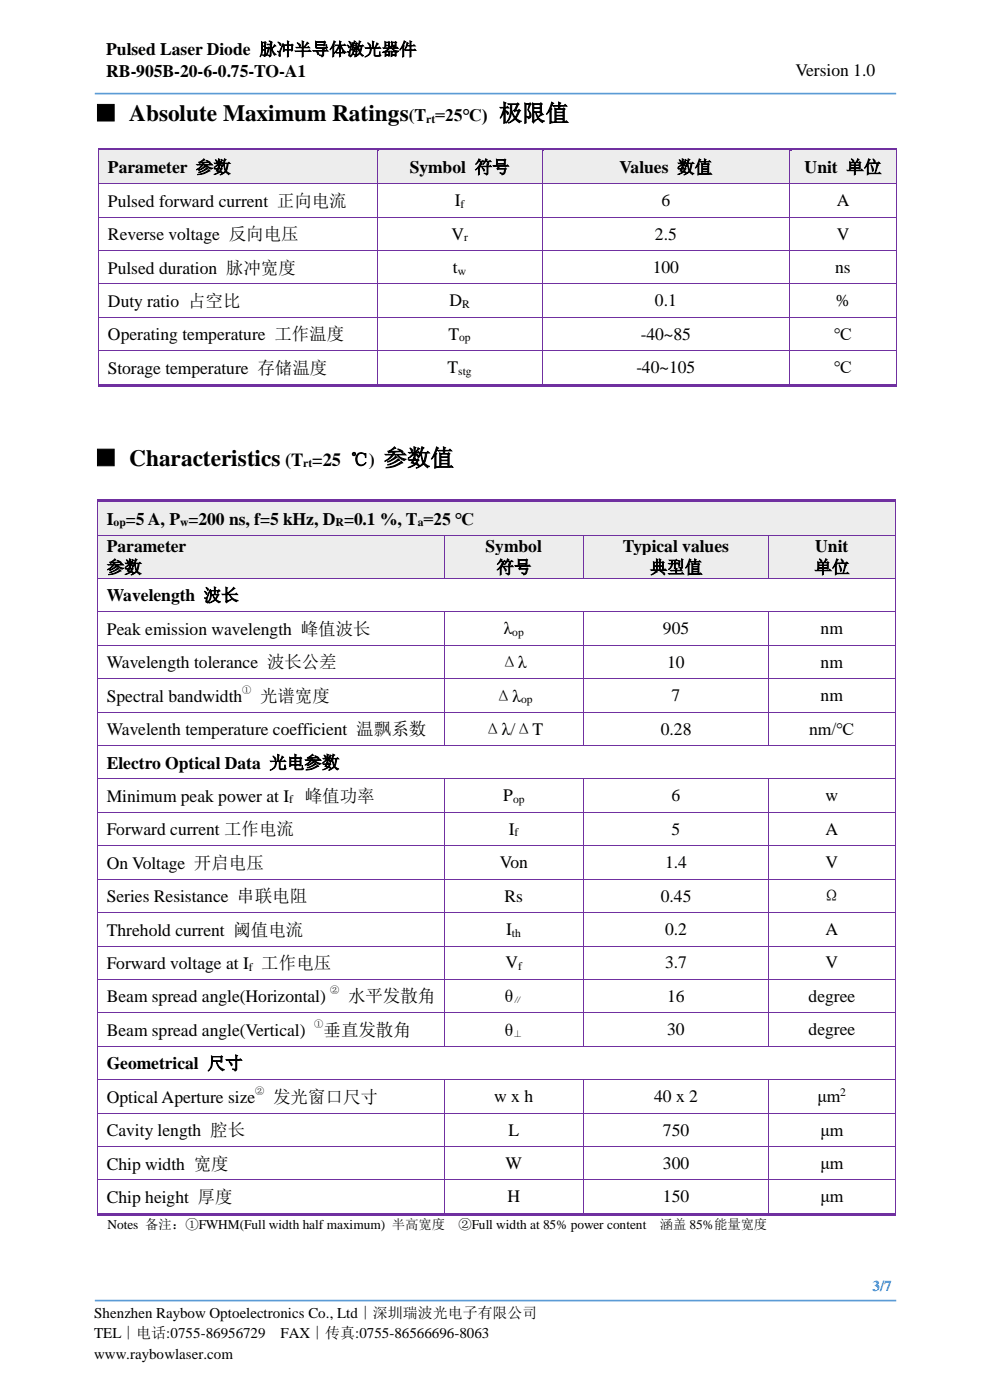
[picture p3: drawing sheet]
<svg xmlns="http://www.w3.org/2000/svg" width="210mm" height="297mm" viewBox="0 0 210 297" stroke-linecap="round" stroke-linejoin="round" font-family="sans-serif">
<defs><g id="words">
<g font-size="5">
<text x="20" y="25.7">■ Absolute Maximum Ratings</text>
<text x="105.8" y="25.7">极限值</text>
<text x="20" y="98.8">■ Characteristics</text>
<text x="81.4" y="98.8">参数值</text>
</g>
<text font-size="3.9" x="60.5" y="98.8">(T =25 ℃)</text>
<g font-size="3.7">
<text x="22.5" y="11.7">Pulsed Laser Diode 脉冲半导体激光器件</text>
<text x="22.5" y="16.3">RB-905B-20-6-0.75-TO-A1</text>
<text x="168.7" y="16.2">Version 1.0</text>
<text x="86.7" y="25.7">(T =25℃)</text>
<text x="22.9" y="36.7">Parameter 参数</text>
<text x="86.9" y="36.7">Symbol 符号</text>
<text x="131.4" y="36.7">Values 数值</text>
<text x="170.7" y="36.7">Unit 单位</text>
<text x="22.9" y="43.9">Pulsed forward current 正向电流</text>
<text x="96.5" y="43.7">I</text>
<text x="140.3" y="43.7">6</text>
<text x="177.5" y="43.7">A</text>
<text x="22.9" y="50.9">Reverse voltage 反向电压</text>
<text x="95.8" y="50.8">V</text>
<text x="138.9" y="50.8">2.5</text>
<text x="177.5" y="50.8">V</text>
<text x="22.9" y="58">Pulsed duration 脉冲宽度</text>
<text x="96.1" y="57.9">t</text>
<text x="138.5" y="57.9">100</text>
<text x="177.2" y="57.9">ns</text>
<text x="22.9" y="65.1">Duty ratio 占空比</text>
<text x="95.3" y="65">D</text>
<text x="138.9" y="65">0.1</text>
<text x="177.3" y="65">%</text>
<text x="22.9" y="72.2">Operating temperature 工作温度</text>
<text x="95.1" y="72.1">T</text>
<text x="135.9" y="72.1">-40~85</text>
<text x="176.9" y="72.1">℃</text>
<text x="22.9" y="79.3">Storage temperature 存储温度</text>
<text x="94.9" y="79.2">T</text>
<text x="135" y="79.2">-40~105</text>
<text x="176.9" y="79.2">℃</text>
<text x="22.6" y="111.3">I =5 A, P =200 ns, f=5 kHz, D =0.1 %, T =25 ℃</text>
<text x="22.6" y="117.1">Parameter</text>
<text x="103" y="117.1">Symbol</text>
<text x="132.1" y="117.1">Typical values</text>
<text x="172.9" y="117.1">Unit</text>
<text x="22.6" y="121.6">参数</text>
<text x="105.3" y="121.6">符号</text>
<text x="137.8" y="121.6">典型值</text>
<text x="172.8" y="121.6">单位</text>
<text x="22.6" y="127.6">Wavelength 波长</text>
<text x="22.6" y="134.7">Peak emission wavelength 峰值波长</text>
<text x="106.8" y="134.6">λ</text>
<text x="140.6" y="134.6">905</text>
<text x="174.1" y="134.6">nm</text>
<text x="22.6" y="141.8">Wavelength tolerance 波长公差</text>
<text x="106.2" y="141.8">Δλ</text>
<text x="141.5" y="141.7">10</text>
<text x="174.1" y="141.7">nm</text>
<text x="22.6" y="148.9">Spectral bandwidth</text>
<text x="55.2" y="148.9">光谱宽度</text>
<text x="105" y="148.9">Δλ</text>
<text x="142.4" y="148.8">7</text>
<text x="174.1" y="148.8">nm</text>
<text x="22.6" y="156">Wavelenth temperature coefficient 温飘系数</text>
<text x="102.7" y="156">Δλ/ΔT</text>
<text x="140.2" y="155.9">0.28</text>
<text x="171.7" y="155.9">nm/℃</text>
<text x="22.6" y="163.1">Electro Optical Data 光电参数</text>
<text x="22.6" y="170.1">Minimum peak power at I</text>
<text x="64.6" y="170.1">峰值功率</text>
<text x="106.7" y="170.1">P</text>
<text x="142.5" y="170.1">6</text>
<text x="175.1" y="170.1">w</text>
<text x="22.6" y="177.2">Forward current 工作电流</text>
<text x="108" y="177.1">I</text>
<text x="142.5" y="177.1">5</text>
<text x="175.1" y="177.1">A</text>
<text x="22.6" y="184.3">On Voltage 开启电压</text>
<text x="106" y="184.2">Von</text>
<text x="141.1" y="184.2">1.4</text>
<text x="175.1" y="184.2">V</text>
<text x="22.6" y="191.4">Series Resistance 串联电阻</text>
<text x="107" y="191.3">Rs</text>
<text x="140.2" y="191.3">0.45</text>
<text x="174.6" y="191.4">Ω</text>
<text x="22.6" y="198.5">Threhold current 阈值电流</text>
<text x="107.4" y="198.4">I</text>
<text x="141.1" y="198.4">0.2</text>
<text x="175.1" y="198.4">A</text>
<text x="22.6" y="205.6">Forward voltage at I</text>
<text x="55.4" y="205.6">工作电压</text>
<text x="107.2" y="205.5">V</text>
<text x="141.1" y="205.5">3.7</text>
<text x="175.1" y="205.5">V</text>
<text x="22.6" y="212.7">Beam spread angle(Horizontal)</text>
<text x="73.8" y="212.7">水平发散角</text>
<text x="107.1" y="212.7">θ</text>
<text x="141.5" y="212.6">16</text>
<text x="171.5" y="212.6">degree</text>
<text x="22.6" y="219.8">Beam spread angle(Vertical)</text>
<text x="68.6" y="219.8">垂直发散角</text>
<text x="107.1" y="219.8">θ</text>
<text x="141.5" y="219.7">30</text>
<text x="171.5" y="219.7">degree</text>
<text x="22.6" y="226.9">Geometrical 尺寸</text>
<text x="22.6" y="234">Optical Aperture size</text>
<text x="58" y="234">发光窗口尺寸</text>
<text x="104.9" y="233.8">w x h</text>
<text x="138.8" y="233.8">40 x 2</text>
<text x="173.4" y="233.8">μm</text>
<text x="22.6" y="241">Cavity length 腔长</text>
<text x="107.9" y="241">L</text>
<text x="140.6" y="241">750</text>
<text x="174" y="241">μm</text>
<text x="22.6" y="248.2">Chip width 宽度</text>
<text x="107.2" y="248">W</text>
<text x="140.6" y="248">300</text>
<text x="174" y="248">μm</text>
<text x="22.6" y="255.2">Chip height 厚度</text>
<text x="107.7" y="255.1">H</text>
<text x="140.6" y="255.1">150</text>
<text x="174" y="255.1">μm</text>
</g>
<text font-size="3.2" fill="#2e74b5" x="185.1" y="273.9">3/7</text>
<g font-size="3.2">
<text x="20" y="279.7">Shenzhen Raybow Optoelectronics Co., Ltd∣深圳瑞波光电子有限公司</text>
<text x="20" y="283.9">TEL∣电话:0755-86956729</text>
<text x="59.5" y="283.9">FAX∣传真:0755-86566696-8063</text>
<text x="20" y="288.3">www.raybowlaser.com</text>
</g>
<g font-size="2.8">
<text x="22.8" y="260.8">Notes 备注：①FWHM(Full width half maximum) 半高宽度</text>
<text x="97.2" y="260.8">②Full width at 85% power content</text>
<text x="140" y="260.8">涵盖 85%能量宽度</text>
</g>
<g font-size="2.5">
<text x="90.4" y="26">rt</text>
<text x="97.7" y="44.1">f</text>
<text x="98.5" y="51.2">r</text>
<text x="97.1" y="58.3">w</text>
<text x="98" y="65.4">R</text>
<text x="97.4" y="72.4">op</text>
<text x="97.2" y="79.5">stg</text>
<text x="64.3" y="99.2">rt</text>
<text x="24.1" y="111.7">op</text>
<text x="38.2" y="111.7">w</text>
<text x="71.2" y="111.7">R</text>
<text x="88.6" y="111.7">a</text>
<text x="108.7" y="134.9">op</text>
<text x="110.5" y="149.2">op</text>
<text x="61.3" y="170.5">f</text>
<text x="108.8" y="170.4">op</text>
<text x="109.2" y="177.5">f</text>
<text x="108.6" y="198.8">th</text>
<text x="52.8" y="206">f</text>
<text x="109.9" y="205.8">f</text>
<text x="178.2" y="232.6">2</text>
</g>
<g font-size="1.9">
<text x="51.4" y="146.9">①</text>
<text x="70" y="210.7">②</text>
<text x="108.9" y="212.9">∥</text>
<text x="66.7" y="217.8">①</text>
<text x="108.9" y="220">⊥</text>
<text x="54.1" y="232">②</text>
</g>
</g></defs>
<path d="M20.1 19.9h170" fill="none" stroke="#5b9bd5" stroke-width=".35"/>
<g fill="#ededed">
<path d="M21 31.9h59v1.1h-59z" fill-rule="evenodd"/>
<path d="M21 33h1.9v4.8h-1.9z" fill-rule="evenodd"/>
<path d="M78.1 33h1.9v4.8h-1.9z" fill-rule="evenodd"/>
<path d="M21 37.8h59v1.1h-59z" fill-rule="evenodd"/>
<path d="M22.9 33h55.2v4.8h-55.2z" fill-rule="evenodd"/>
<path d="M80.1 31.9h34.9v1.1h-34.9z" fill-rule="evenodd"/>
<path d="M80.1 33h1.8v4.8h-1.8z" fill-rule="evenodd"/>
<path d="M113.1 33h1.9v4.8h-1.9z" fill-rule="evenodd"/>
<path d="M80.1 37.8h34.9v1.1h-34.9z" fill-rule="evenodd"/>
<path d="M81.9 33h31.2v4.8h-31.2z" fill-rule="evenodd"/>
<path d="M115.1 31.9h52.4v1.1h-52.4z" fill-rule="evenodd"/>
<path d="M115.1 33h1.8v4.8h-1.8z" fill-rule="evenodd"/>
<path d="M165.7 33h1.8v4.8h-1.8z" fill-rule="evenodd"/>
<path d="M115.1 37.8h52.4v1.1h-52.4z" fill-rule="evenodd"/>
<path d="M116.9 33h48.8v4.8h-48.8z" fill-rule="evenodd"/>
<path d="M167.6 31.9h22.4v1.1h-22.4z" fill-rule="evenodd"/>
<path d="M167.6 33h1.9v4.8h-1.9z" fill-rule="evenodd"/>
<path d="M188.2 33h1.8v4.8h-1.8z" fill-rule="evenodd"/>
<path d="M167.6 37.8h22.4v1.1h-22.4z" fill-rule="evenodd"/>
<path d="M169.5 33h18.7v4.8h-18.7z" fill-rule="evenodd"/>
</g>
<path d="M20.9 31.4l.1 .5z" fill="#7030a0"/>
<path d="M21 31.4h59v.5h-59z" fill-rule="evenodd" fill="#7030a0"/>
<path d="M21 31.9h59" fill="none" stroke="#ededed" stroke-width=".21"/>
<path d="M80.1 31.9l.4 .1z" fill="#ededed"/>
<g fill="#7030a0">
<path d="M80 31.4h.5v.5h-.5z" fill-rule="evenodd"/>
<path d="M80.5 31.4h34.5v.5h-34.5z" fill-rule="evenodd"/>
</g>
<path d="M80.5 31.9h34.5" fill="none" stroke="#ededed" stroke-width=".21"/>
<path d="M115.1 31.9l.4 .1z" fill="#ededed"/>
<g fill="#7030a0">
<path d="M115 31.4h.5v.5h-.5z" fill-rule="evenodd"/>
<path d="M115.5 31.4h52v.5h-52z" fill-rule="evenodd"/>
</g>
<path d="M115.5 31.9h52" fill="none" stroke="#ededed" stroke-width=".21"/>
<path d="M167.6 31.9l.4 .1z" fill="#ededed"/>
<g fill="#7030a0">
<path d="M167.5 31.4h.5v.5h-.5z" fill-rule="evenodd"/>
<path d="M168 31.4h22v.5h-22z" fill-rule="evenodd"/>
</g>
<path d="M168 31.9h22" fill="none" stroke="#ededed" stroke-width=".21"/>
<path d="M190 31.4l.1 .5z" fill="#7030a0"/>
<path d="M21 32v6.9M80 32v6.9M115 32v6.9M167.5 32v6.9M190.1 32v6.9" fill="none" stroke="#7030a0" stroke-width=".21"/>
<path d="M20.9 38.9l.1 .1z" fill="#7030a0"/>
<path d="M21 39h59" fill="none" stroke="#7030a0" stroke-width=".21"/>
<path d="M80 38.9l.1 .1z" fill="#7030a0"/>
<path d="M80.1 39h34.9" fill="none" stroke="#7030a0" stroke-width=".21"/>
<path d="M115 38.9l.1 .1z" fill="#7030a0"/>
<path d="M115.1 39h52.4" fill="none" stroke="#7030a0" stroke-width=".21"/>
<path d="M167.5 38.9l.1 .1z" fill="#7030a0"/>
<path d="M167.6 39h22.4" fill="none" stroke="#7030a0" stroke-width=".21"/>
<path d="M190 38.9l.1 .1z" fill="#7030a0"/>
<path d="M21 39v7M80 39v7M115 39v7M167.5 39v7M190.1 39v7" fill="none" stroke="#7030a0" stroke-width=".21"/>
<path d="M20.9 46l.1 .1z" fill="#7030a0"/>
<path d="M21 46.1h59" fill="none" stroke="#7030a0" stroke-width=".21"/>
<path d="M80 46l.1 .1z" fill="#7030a0"/>
<path d="M80.1 46.1h34.9" fill="none" stroke="#7030a0" stroke-width=".21"/>
<path d="M115 46l.1 .1z" fill="#7030a0"/>
<path d="M115.1 46.1h52.4" fill="none" stroke="#7030a0" stroke-width=".21"/>
<path d="M167.5 46l.1 .1z" fill="#7030a0"/>
<path d="M167.6 46.1h22.4" fill="none" stroke="#7030a0" stroke-width=".21"/>
<path d="M190 46l.1 .1z" fill="#7030a0"/>
<path d="M21 46.1v7M80 46.1v7M115 46.1v7M167.5 46.1v7M190.1 46.1v7" fill="none" stroke="#7030a0" stroke-width=".21"/>
<path d="M20.9 53.1l.1 .1z" fill="#7030a0"/>
<path d="M21 53.2h59" fill="none" stroke="#7030a0" stroke-width=".21"/>
<path d="M80 53.1l.1 .1z" fill="#7030a0"/>
<path d="M80.1 53.2h34.9" fill="none" stroke="#7030a0" stroke-width=".21"/>
<path d="M115 53.1l.1 .1z" fill="#7030a0"/>
<path d="M115.1 53.2h52.4" fill="none" stroke="#7030a0" stroke-width=".21"/>
<path d="M167.5 53.1l.1 .1z" fill="#7030a0"/>
<path d="M167.6 53.2h22.4" fill="none" stroke="#7030a0" stroke-width=".21"/>
<path d="M190 53.1l.1 .1z" fill="#7030a0"/>
<path d="M21 53.2v7M80 53.2v7M115 53.2v7M167.5 53.2v7M190.1 53.2v7" fill="none" stroke="#7030a0" stroke-width=".21"/>
<path d="M20.9 60.2l.1 .1z" fill="#7030a0"/>
<path d="M21 60.2h59" fill="none" stroke="#7030a0" stroke-width=".21"/>
<path d="M80 60.2l.1 .1z" fill="#7030a0"/>
<path d="M80.1 60.2h34.9" fill="none" stroke="#7030a0" stroke-width=".21"/>
<path d="M115 60.2l.1 .1z" fill="#7030a0"/>
<path d="M115.1 60.2h52.4" fill="none" stroke="#7030a0" stroke-width=".21"/>
<path d="M167.5 60.2l.1 .1z" fill="#7030a0"/>
<path d="M167.6 60.2h22.4" fill="none" stroke="#7030a0" stroke-width=".21"/>
<path d="M190 60.2l.1 .1z" fill="#7030a0"/>
<path d="M21 60.3v7M80 60.3v7M115 60.3v7M167.5 60.3v7M190.1 60.3v7" fill="none" stroke="#7030a0" stroke-width=".21"/>
<path d="M20.9 67.3l.1 .1z" fill="#7030a0"/>
<path d="M21 67.4h59" fill="none" stroke="#7030a0" stroke-width=".21"/>
<path d="M80 67.3l.1 .1z" fill="#7030a0"/>
<path d="M80.1 67.4h34.9" fill="none" stroke="#7030a0" stroke-width=".21"/>
<path d="M115 67.3l.1 .1z" fill="#7030a0"/>
<path d="M115.1 67.4h52.4" fill="none" stroke="#7030a0" stroke-width=".21"/>
<path d="M167.5 67.3l.1 .1z" fill="#7030a0"/>
<path d="M167.6 67.4h22.4" fill="none" stroke="#7030a0" stroke-width=".21"/>
<path d="M190 67.3l.1 .1z" fill="#7030a0"/>
<path d="M21 67.4v7M80 67.4v7M115 67.4v7M167.5 67.4v7M190.1 67.4v7" fill="none" stroke="#7030a0" stroke-width=".21"/>
<path d="M20.9 74.4l.1 .1z" fill="#7030a0"/>
<path d="M21 74.4h59" fill="none" stroke="#7030a0" stroke-width=".21"/>
<path d="M80 74.4l.1 .1z" fill="#7030a0"/>
<path d="M80.1 74.4h34.9" fill="none" stroke="#7030a0" stroke-width=".21"/>
<path d="M115 74.4l.1 .1z" fill="#7030a0"/>
<path d="M115.1 74.4h52.4" fill="none" stroke="#7030a0" stroke-width=".21"/>
<path d="M167.5 74.4l.1 .1z" fill="#7030a0"/>
<path d="M167.6 74.4h22.4" fill="none" stroke="#7030a0" stroke-width=".21"/>
<path d="M190 74.4l.1 .1z" fill="#7030a0"/>
<path d="M21 74.5v7" fill="none" stroke="#7030a0" stroke-width=".21"/>
<path d="M20.9 81.5h59.1v.5h-59.1z" fill-rule="evenodd" fill="#7030a0"/>
<path d="M80 74.5v7" fill="none" stroke="#7030a0" stroke-width=".21"/>
<g fill="#7030a0">
<path d="M80 81.5h.5v.5h-.5z" fill-rule="evenodd"/>
<path d="M80.5 81.5h34.5v.5h-34.5z" fill-rule="evenodd"/>
</g>
<path d="M115 74.5v7" fill="none" stroke="#7030a0" stroke-width=".21"/>
<g fill="#7030a0">
<path d="M115 81.5h.5v.5h-.5z" fill-rule="evenodd"/>
<path d="M115.5 81.5h52v.5h-52z" fill-rule="evenodd"/>
</g>
<path d="M167.5 74.5v7" fill="none" stroke="#7030a0" stroke-width=".21"/>
<g fill="#7030a0">
<path d="M167.5 81.5h.5v.5h-.5z" fill-rule="evenodd"/>
<path d="M168 81.5h22v.5h-22z" fill-rule="evenodd"/>
</g>
<path d="M190.1 74.5v7" fill="none" stroke="#7030a0" stroke-width=".21"/>
<path d="M190 81.5l.1 .5z" fill="#7030a0"/>
<g fill="#ededed">
<path d="M20.8 106.6h169.1v1.3h-169.1z" fill-rule="evenodd"/>
<path d="M20.8 107.9h1.8v4.3h-1.8z" fill-rule="evenodd"/>
<path d="M188 107.9h1.9v4.3h-1.9z" fill-rule="evenodd"/>
<path d="M20.8 112.2h169.1v1.3h-169.1z" fill-rule="evenodd"/>
<path d="M22.6 107.9h165.4v4.3h-165.4z" fill-rule="evenodd"/>
</g>
<path d="M20.7 106l.1 .5z" fill="#7030a0"/>
<path d="M20.8 106h169v.5h-169z" fill-rule="evenodd" fill="#7030a0"/>
<path d="M20.8 106.5h169" fill="none" stroke="#ededed" stroke-width=".21"/>
<path d="M189.8 106l.1 .5z" fill="#7030a0"/>
<path d="M20.7 106.6v6.9M189.9 106.6v6.9" fill="none" stroke="#7030a0" stroke-width=".21"/>
<g fill="#ededed">
<path d="M20.8 113.6h1.8v9.1h-1.8z" fill-rule="evenodd"/>
<path d="M92.3 113.6h1.9v9.1h-1.9z" fill-rule="evenodd"/>
<path d="M22.6 117.9h69.7v4.8h-69.7z" fill-rule="evenodd"/>
<path d="M94.3 113.6h1.8v9.1h-1.8z" fill-rule="evenodd"/>
<path d="M121.8 113.6h1.9v9.1h-1.9z" fill-rule="evenodd"/>
<path d="M96.1 117.9h25.7v4.8h-25.7z" fill-rule="evenodd"/>
<path d="M123.8 113.6h1.8v9.1h-1.8z" fill-rule="evenodd"/>
<path d="M161.2 113.6h1.8v9.1h-1.8z" fill-rule="evenodd"/>
<path d="M125.6 117.9h35.6v4.8h-35.6z" fill-rule="evenodd"/>
<path d="M163.1 113.6h1.9v9.1h-1.9z" fill-rule="evenodd"/>
<path d="M188 113.6h1.9v9.1h-1.9z" fill-rule="evenodd"/>
<path d="M165 117.9h23v4.8h-23z" fill-rule="evenodd"/>
</g>
<g fill="#ededed">
<path d="M22.6 113.6h69.7v4.3h-69.7z"/>
<path d="M96.1 113.6h25.7v4.3h-25.7z"/>
<path d="M125.6 113.6h35.6v4.3h-35.6z"/>
<path d="M165 113.6h23v4.3h-23z"/>
</g>
<path d="M20.7 113.5l.1 .1z" fill="#7030a0"/>
<path d="M20.8 113.6h73.4" fill="none" stroke="#7030a0" stroke-width=".21"/>
<path d="M94.2 113.5l.1 .1z" fill="#7030a0"/>
<path d="M94.3 113.6h29.4" fill="none" stroke="#7030a0" stroke-width=".21"/>
<path d="M123.7 113.5v.1z" fill="#7030a0"/>
<path d="M123.7 113.6h39.3" fill="none" stroke="#7030a0" stroke-width=".21"/>
<path d="M163 113.5l.1 .1z" fill="#7030a0"/>
<path d="M163.1 113.6h26.7" fill="none" stroke="#7030a0" stroke-width=".21"/>
<path d="M189.8 113.5l.1 .1z" fill="#7030a0"/>
<path d="M20.7 113.6v9.1M94.2 113.6v9.1M123.7 113.6v9.1M163.1 113.6v9.1M189.9 113.6v9.1" fill="none" stroke="#7030a0" stroke-width=".21"/>
<path d="M20.7 122.7l.1 .1z" fill="#7030a0"/>
<path d="M20.8 122.7h73.4" fill="none" stroke="#7030a0" stroke-width=".21"/>
<path d="M94.2 122.7l.1 .1z" fill="#7030a0"/>
<path d="M94.3 122.7h29.4" fill="none" stroke="#7030a0" stroke-width=".21"/>
<path d="M123.7 122.7v.1z" fill="#7030a0"/>
<path d="M123.7 122.7h39.3" fill="none" stroke="#7030a0" stroke-width=".21"/>
<path d="M163 122.7l.1 .1z" fill="#7030a0"/>
<path d="M163.1 122.7h26.7" fill="none" stroke="#7030a0" stroke-width=".21"/>
<path d="M189.8 122.7l.1 .1z" fill="#7030a0"/>
<path d="M20.7 122.8v7M189.9 122.8v7" fill="none" stroke="#7030a0" stroke-width=".21"/>
<path d="M20.7 129.8l.1 .1z" fill="#7030a0"/>
<path d="M20.8 129.8h73.4" fill="none" stroke="#7030a0" stroke-width=".21"/>
<path d="M94.2 129.8l.1 .1z" fill="#7030a0"/>
<path d="M94.3 129.8h29.4" fill="none" stroke="#7030a0" stroke-width=".21"/>
<path d="M123.7 129.8v.1z" fill="#7030a0"/>
<path d="M123.7 129.8h39.3" fill="none" stroke="#7030a0" stroke-width=".21"/>
<path d="M163 129.8l.1 .1z" fill="#7030a0"/>
<path d="M163.1 129.8h26.7" fill="none" stroke="#7030a0" stroke-width=".21"/>
<path d="M189.8 129.8l.1 .1z" fill="#7030a0"/>
<path d="M20.7 129.9v7M94.2 129.9v7M123.7 129.9v7M163.1 129.9v7M189.9 129.9v7" fill="none" stroke="#7030a0" stroke-width=".21"/>
<path d="M20.7 136.9h.1z" fill="#7030a0"/>
<path d="M20.8 136.9h73.4" fill="none" stroke="#7030a0" stroke-width=".21"/>
<path d="M94.2 136.9h.1z" fill="#7030a0"/>
<path d="M94.3 136.9h29.4" fill="none" stroke="#7030a0" stroke-width=".21"/>
<path d="M123.7 136.9h39.3" fill="none" stroke="#7030a0" stroke-width=".21"/>
<path d="M163 136.9h.1z" fill="#7030a0"/>
<path d="M163.1 136.9h26.7" fill="none" stroke="#7030a0" stroke-width=".21"/>
<path d="M189.8 136.9h.1z" fill="#7030a0"/>
<path d="M20.7 136.9v7.1M94.2 136.9v7.1M123.7 136.9v7.1M163.1 136.9v7.1M189.9 136.9v7.1" fill="none" stroke="#7030a0" stroke-width=".21"/>
<path d="M20.7 144l.1 .1z" fill="#7030a0"/>
<path d="M20.8 144h73.4" fill="none" stroke="#7030a0" stroke-width=".21"/>
<path d="M94.2 144l.1 .1z" fill="#7030a0"/>
<path d="M94.3 144h29.4" fill="none" stroke="#7030a0" stroke-width=".21"/>
<path d="M123.7 144v.1z" fill="#7030a0"/>
<path d="M123.7 144h39.3" fill="none" stroke="#7030a0" stroke-width=".21"/>
<path d="M163 144l.1 .1z" fill="#7030a0"/>
<path d="M163.1 144h26.7" fill="none" stroke="#7030a0" stroke-width=".21"/>
<path d="M189.8 144l.1 .1z" fill="#7030a0"/>
<path d="M20.7 144.1v6.9M94.2 144.1v6.9M123.7 144.1v6.9M163.1 144.1v6.9M189.9 144.1v6.9" fill="none" stroke="#7030a0" stroke-width=".21"/>
<path d="M20.7 151l.1 .1z" fill="#7030a0"/>
<path d="M20.8 151.1h73.4" fill="none" stroke="#7030a0" stroke-width=".21"/>
<path d="M94.2 151l.1 .1z" fill="#7030a0"/>
<path d="M94.3 151.1h29.4" fill="none" stroke="#7030a0" stroke-width=".21"/>
<path d="M123.7 151v.1z" fill="#7030a0"/>
<path d="M123.7 151.1h39.3" fill="none" stroke="#7030a0" stroke-width=".21"/>
<path d="M163 151l.1 .1z" fill="#7030a0"/>
<path d="M163.1 151.1h26.7" fill="none" stroke="#7030a0" stroke-width=".21"/>
<path d="M189.8 151l.1 .1z" fill="#7030a0"/>
<path d="M20.7 151.1v7.1M94.2 151.1v7.1M123.7 151.1v7.1M163.1 151.1v7.1M189.9 151.1v7.1" fill="none" stroke="#7030a0" stroke-width=".21"/>
<path d="M20.7 158.2h.1z" fill="#7030a0"/>
<path d="M20.8 158.2h73.4" fill="none" stroke="#7030a0" stroke-width=".21"/>
<path d="M94.2 158.2h.1z" fill="#7030a0"/>
<path d="M94.3 158.2h29.4" fill="none" stroke="#7030a0" stroke-width=".21"/>
<path d="M123.7 158.2h39.3" fill="none" stroke="#7030a0" stroke-width=".21"/>
<path d="M163 158.2h.1z" fill="#7030a0"/>
<path d="M163.1 158.2h26.7" fill="none" stroke="#7030a0" stroke-width=".21"/>
<path d="M189.8 158.2h.1z" fill="#7030a0"/>
<path d="M20.7 158.2v7M189.9 158.2v7" fill="none" stroke="#7030a0" stroke-width=".21"/>
<path d="M20.7 165.2l.1 .1z" fill="#7030a0"/>
<path d="M20.8 165.3h73.4" fill="none" stroke="#7030a0" stroke-width=".21"/>
<path d="M94.2 165.2l.1 .1z" fill="#7030a0"/>
<path d="M94.3 165.3h29.4" fill="none" stroke="#7030a0" stroke-width=".21"/>
<path d="M123.7 165.2v.1z" fill="#7030a0"/>
<path d="M123.7 165.3h39.3" fill="none" stroke="#7030a0" stroke-width=".21"/>
<path d="M163 165.2l.1 .1z" fill="#7030a0"/>
<path d="M163.1 165.3h26.7" fill="none" stroke="#7030a0" stroke-width=".21"/>
<path d="M189.8 165.2l.1 .1z" fill="#7030a0"/>
<path d="M20.7 165.3v7M94.2 165.3v7M123.7 165.3v7M163.1 165.3v7M189.9 165.3v7" fill="none" stroke="#7030a0" stroke-width=".21"/>
<path d="M20.7 172.3l.1 .1z" fill="#7030a0"/>
<path d="M20.8 172.4h73.4" fill="none" stroke="#7030a0" stroke-width=".21"/>
<path d="M94.2 172.3l.1 .1z" fill="#7030a0"/>
<path d="M94.3 172.4h29.4" fill="none" stroke="#7030a0" stroke-width=".21"/>
<path d="M123.7 172.3v.1z" fill="#7030a0"/>
<path d="M123.7 172.4h39.3" fill="none" stroke="#7030a0" stroke-width=".21"/>
<path d="M163 172.3l.1 .1z" fill="#7030a0"/>
<path d="M163.1 172.4h26.7" fill="none" stroke="#7030a0" stroke-width=".21"/>
<path d="M189.8 172.3l.1 .1z" fill="#7030a0"/>
<path d="M20.7 172.4v7M94.2 172.4v7M123.7 172.4v7M163.1 172.4v7M189.9 172.4v7" fill="none" stroke="#7030a0" stroke-width=".21"/>
<path d="M20.7 179.4l.1 .1z" fill="#7030a0"/>
<path d="M20.8 179.5h73.4" fill="none" stroke="#7030a0" stroke-width=".21"/>
<path d="M94.2 179.4l.1 .1z" fill="#7030a0"/>
<path d="M94.3 179.5h29.4" fill="none" stroke="#7030a0" stroke-width=".21"/>
<path d="M123.7 179.4v.1z" fill="#7030a0"/>
<path d="M123.7 179.5h39.3" fill="none" stroke="#7030a0" stroke-width=".21"/>
<path d="M163 179.4l.1 .1z" fill="#7030a0"/>
<path d="M163.1 179.5h26.7" fill="none" stroke="#7030a0" stroke-width=".21"/>
<path d="M189.8 179.4l.1 .1z" fill="#7030a0"/>
<path d="M20.7 179.5v7M94.2 179.5v7M123.7 179.5v7M163.1 179.5v7M189.9 179.5v7" fill="none" stroke="#7030a0" stroke-width=".21"/>
<path d="M20.7 186.5l.1 .1z" fill="#7030a0"/>
<path d="M20.8 186.6h73.4" fill="none" stroke="#7030a0" stroke-width=".21"/>
<path d="M94.2 186.5l.1 .1z" fill="#7030a0"/>
<path d="M94.3 186.6h29.4" fill="none" stroke="#7030a0" stroke-width=".21"/>
<path d="M123.7 186.5v.1z" fill="#7030a0"/>
<path d="M123.7 186.6h39.3" fill="none" stroke="#7030a0" stroke-width=".21"/>
<path d="M163 186.5l.1 .1z" fill="#7030a0"/>
<path d="M163.1 186.6h26.7" fill="none" stroke="#7030a0" stroke-width=".21"/>
<path d="M189.8 186.5l.1 .1z" fill="#7030a0"/>
<path d="M20.7 186.6v7M94.2 186.6v7M123.7 186.6v7M163.1 186.6v7M189.9 186.6v7" fill="none" stroke="#7030a0" stroke-width=".21"/>
<path d="M20.7 193.6l.1 .1z" fill="#7030a0"/>
<path d="M20.8 193.6h73.4" fill="none" stroke="#7030a0" stroke-width=".21"/>
<path d="M94.2 193.6l.1 .1z" fill="#7030a0"/>
<path d="M94.3 193.6h29.4" fill="none" stroke="#7030a0" stroke-width=".21"/>
<path d="M123.7 193.6v.1z" fill="#7030a0"/>
<path d="M123.7 193.6h39.3" fill="none" stroke="#7030a0" stroke-width=".21"/>
<path d="M163 193.6l.1 .1z" fill="#7030a0"/>
<path d="M163.1 193.6h26.7" fill="none" stroke="#7030a0" stroke-width=".21"/>
<path d="M189.8 193.6l.1 .1z" fill="#7030a0"/>
<path d="M20.7 193.7v7M94.2 193.7v7M123.7 193.7v7M163.1 193.7v7M189.9 193.7v7" fill="none" stroke="#7030a0" stroke-width=".21"/>
<path d="M20.7 200.7l.1 .1z" fill="#7030a0"/>
<path d="M20.8 200.7h73.4" fill="none" stroke="#7030a0" stroke-width=".21"/>
<path d="M94.2 200.7l.1 .1z" fill="#7030a0"/>
<path d="M94.3 200.7h29.4" fill="none" stroke="#7030a0" stroke-width=".21"/>
<path d="M123.7 200.7v.1z" fill="#7030a0"/>
<path d="M123.7 200.7h39.3" fill="none" stroke="#7030a0" stroke-width=".21"/>
<path d="M163 200.7l.1 .1z" fill="#7030a0"/>
<path d="M163.1 200.7h26.7" fill="none" stroke="#7030a0" stroke-width=".21"/>
<path d="M189.8 200.7l.1 .1z" fill="#7030a0"/>
<path d="M20.7 200.8v7M94.2 200.8v7M123.7 200.8v7M163.1 200.8v7M189.9 200.8v7" fill="none" stroke="#7030a0" stroke-width=".21"/>
<path d="M20.7 207.8l.1 .1z" fill="#7030a0"/>
<path d="M20.8 207.8h73.4" fill="none" stroke="#7030a0" stroke-width=".21"/>
<path d="M94.2 207.8l.1 .1z" fill="#7030a0"/>
<path d="M94.3 207.8h29.4" fill="none" stroke="#7030a0" stroke-width=".21"/>
<path d="M123.7 207.8v.1z" fill="#7030a0"/>
<path d="M123.7 207.8h39.3" fill="none" stroke="#7030a0" stroke-width=".21"/>
<path d="M163 207.8l.1 .1z" fill="#7030a0"/>
<path d="M163.1 207.8h26.7" fill="none" stroke="#7030a0" stroke-width=".21"/>
<path d="M189.8 207.8l.1 .1z" fill="#7030a0"/>
<path d="M20.7 207.9v7M94.2 207.9v7M123.7 207.9v7M163.1 207.9v7M189.9 207.9v7" fill="none" stroke="#7030a0" stroke-width=".21"/>
<path d="M20.7 214.9l.1 .1z" fill="#7030a0"/>
<path d="M20.8 214.9h73.4" fill="none" stroke="#7030a0" stroke-width=".21"/>
<path d="M94.2 214.9l.1 .1z" fill="#7030a0"/>
<path d="M94.3 214.9h29.4" fill="none" stroke="#7030a0" stroke-width=".21"/>
<path d="M123.7 214.9v.1z" fill="#7030a0"/>
<path d="M123.7 214.9h39.3" fill="none" stroke="#7030a0" stroke-width=".21"/>
<path d="M163 214.9l.1 .1z" fill="#7030a0"/>
<path d="M163.1 214.9h26.7" fill="none" stroke="#7030a0" stroke-width=".21"/>
<path d="M189.8 214.9l.1 .1z" fill="#7030a0"/>
<path d="M20.7 215v7M94.2 215v7M123.7 215v7M163.1 215v7M189.9 215v7" fill="none" stroke="#7030a0" stroke-width=".21"/>
<path d="M20.7 222h.1z" fill="#7030a0"/>
<path d="M20.8 222h73.4" fill="none" stroke="#7030a0" stroke-width=".21"/>
<path d="M94.2 222h.1z" fill="#7030a0"/>
<path d="M94.3 222h29.4" fill="none" stroke="#7030a0" stroke-width=".21"/>
<path d="M123.7 222h39.3" fill="none" stroke="#7030a0" stroke-width=".21"/>
<path d="M163 222h.1z" fill="#7030a0"/>
<path d="M163.1 222h26.7" fill="none" stroke="#7030a0" stroke-width=".21"/>
<path d="M189.8 222h.1z" fill="#7030a0"/>
<path d="M20.7 222v7.1M189.9 222v7.1" fill="none" stroke="#7030a0" stroke-width=".21"/>
<path d="M20.7 229.1l.1 .1z" fill="#7030a0"/>
<path d="M20.8 229.1h73.4" fill="none" stroke="#7030a0" stroke-width=".21"/>
<path d="M94.2 229.1l.1 .1z" fill="#7030a0"/>
<path d="M94.3 229.1h29.4" fill="none" stroke="#7030a0" stroke-width=".21"/>
<path d="M123.7 229.1v.1z" fill="#7030a0"/>
<path d="M123.7 229.1h39.3" fill="none" stroke="#7030a0" stroke-width=".21"/>
<path d="M163 229.1l.1 .1z" fill="#7030a0"/>
<path d="M163.1 229.1h26.7" fill="none" stroke="#7030a0" stroke-width=".21"/>
<path d="M189.8 229.1l.1 .1z" fill="#7030a0"/>
<path d="M20.7 229.2v6.9M94.2 229.2v6.9M123.7 229.2v6.9M163.1 229.2v6.9M189.9 229.2v6.9" fill="none" stroke="#7030a0" stroke-width=".21"/>
<path d="M20.7 236.1l.1 .1z" fill="#7030a0"/>
<path d="M20.8 236.2h73.4" fill="none" stroke="#7030a0" stroke-width=".21"/>
<path d="M94.2 236.1l.1 .1z" fill="#7030a0"/>
<path d="M94.3 236.2h29.4" fill="none" stroke="#7030a0" stroke-width=".21"/>
<path d="M123.7 236.1v.1z" fill="#7030a0"/>
<path d="M123.7 236.2h39.3" fill="none" stroke="#7030a0" stroke-width=".21"/>
<path d="M163 236.1l.1 .1z" fill="#7030a0"/>
<path d="M163.1 236.2h26.7" fill="none" stroke="#7030a0" stroke-width=".21"/>
<path d="M189.8 236.1l.1 .1z" fill="#7030a0"/>
<path d="M20.7 236.2v7M94.2 236.2v7M123.7 236.2v7M163.1 236.2v7M189.9 236.2v7" fill="none" stroke="#7030a0" stroke-width=".21"/>
<path d="M20.7 243.2l.1 .1z" fill="#7030a0"/>
<path d="M20.8 243.3h73.4" fill="none" stroke="#7030a0" stroke-width=".21"/>
<path d="M94.2 243.2l.1 .1z" fill="#7030a0"/>
<path d="M94.3 243.3h29.4" fill="none" stroke="#7030a0" stroke-width=".21"/>
<path d="M123.7 243.2v.1z" fill="#7030a0"/>
<path d="M123.7 243.3h39.3" fill="none" stroke="#7030a0" stroke-width=".21"/>
<path d="M163 243.2l.1 .1z" fill="#7030a0"/>
<path d="M163.1 243.3h26.7" fill="none" stroke="#7030a0" stroke-width=".21"/>
<path d="M189.8 243.2l.1 .1z" fill="#7030a0"/>
<path d="M20.7 243.3v7M94.2 243.3v7M123.7 243.3v7M163.1 243.3v7M189.9 243.3v7" fill="none" stroke="#7030a0" stroke-width=".21"/>
<path d="M20.7 250.3l.1 .1z" fill="#7030a0"/>
<path d="M20.8 250.4h73.4" fill="none" stroke="#7030a0" stroke-width=".21"/>
<path d="M94.2 250.3l.1 .1z" fill="#7030a0"/>
<path d="M94.3 250.4h29.4" fill="none" stroke="#7030a0" stroke-width=".21"/>
<path d="M123.7 250.3v.1z" fill="#7030a0"/>
<path d="M123.7 250.4h39.3" fill="none" stroke="#7030a0" stroke-width=".21"/>
<path d="M163 250.3l.1 .1z" fill="#7030a0"/>
<path d="M163.1 250.4h26.7" fill="none" stroke="#7030a0" stroke-width=".21"/>
<path d="M189.8 250.3l.1 .1z" fill="#7030a0"/>
<path d="M20.7 250.4v7" fill="none" stroke="#7030a0" stroke-width=".21"/>
<path d="M20.7 257.4h73.5v.5h-73.5z" fill-rule="evenodd" fill="#7030a0"/>
<path d="M94.2 250.4v7" fill="none" stroke="#7030a0" stroke-width=".21"/>
<g fill="#7030a0">
<path d="M94.2 257.4h.5v.5h-.5z" fill-rule="evenodd"/>
<path d="M94.7 257.4h29v.5h-29z" fill-rule="evenodd"/>
</g>
<path d="M123.7 250.4v7" fill="none" stroke="#7030a0" stroke-width=".21"/>
<g fill="#7030a0">
<path d="M123.7 257.4h.5v.5h-.5z" fill-rule="evenodd"/>
<path d="M124.2 257.4h38.8v.5h-38.8z" fill-rule="evenodd"/>
</g>
<path d="M163.1 250.4v7" fill="none" stroke="#7030a0" stroke-width=".21"/>
<g fill="#7030a0">
<path d="M163 257.4h.5v.5h-.5z" fill-rule="evenodd"/>
<path d="M163.5 257.4h26.3v.5h-26.3z" fill-rule="evenodd"/>
</g>
<path d="M189.9 250.4v7" fill="none" stroke="#7030a0" stroke-width=".21"/>
<path d="M189.8 257.4l.1 .5z" fill="#7030a0"/>
<path d="M20.1 276h170" fill="none" stroke="#5b9bd5" stroke-width=".35"/>
<use href="#words"/>
</svg>
